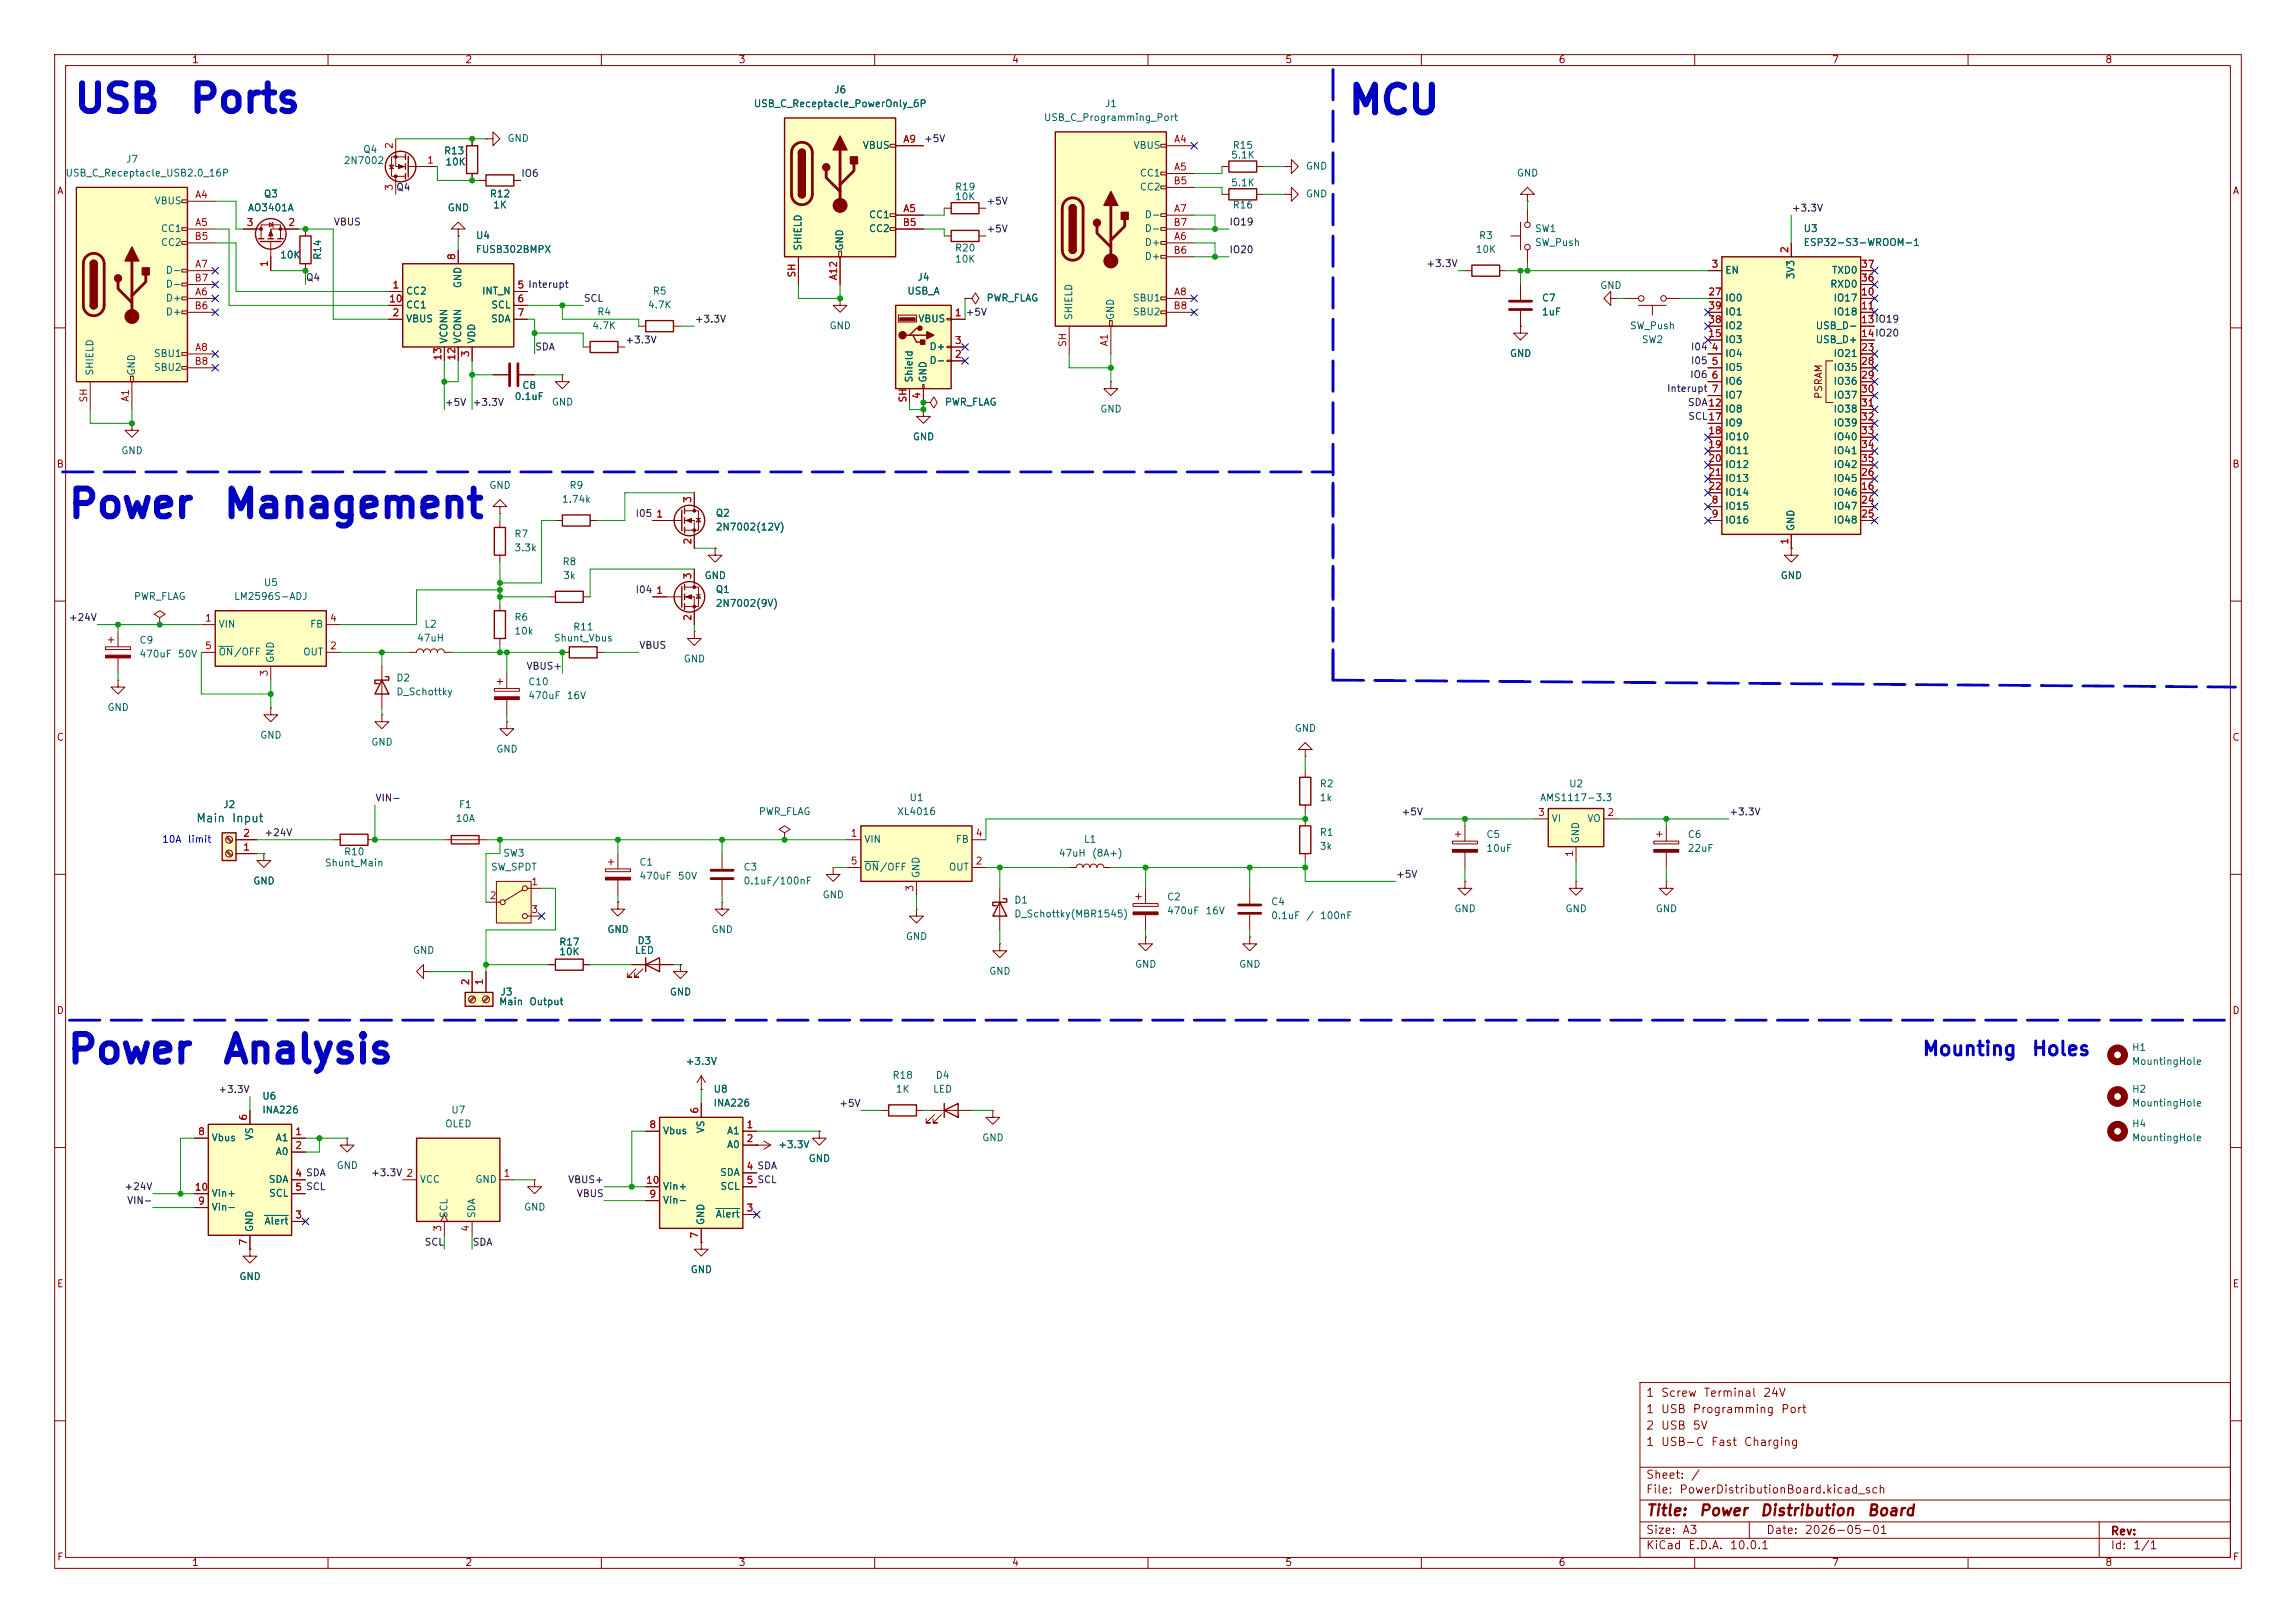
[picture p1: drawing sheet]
<svg xmlns="http://www.w3.org/2000/svg" width="420mm" height="297mm" viewBox="0 0 420 297" stroke-linecap="round" stroke-linejoin="round" font-family="sans-serif">
<defs><g id="words">
<g font-size="5.1" fill="#0000c2">
<text x="13.3" y="21.8">USB</text>
<text x="34.4" y="21.8">Ports</text>
<text x="246.4" y="22.1">MCU</text>
<text x="12.3" y="96">Power</text>
<text x="40.7" y="96">Management</text>
<text x="12.1" y="195.8">Power</text>
<text x="40.5" y="195.8">Analysis</text>
</g>
<g font-size="2.5" fill="#0000c2">
<text x="351.5" y="193.8">Mounting</text>
<text x="371.5" y="193.8">Holes</text>
</g>
<g font-size="2" fill="#840000">
<text x="301" y="277.9">Title:</text>
<text x="310.6" y="277.9">Power</text>
<text x="321.8" y="277.9">Distribution</text>
<text x="341.4" y="277.9">Board</text>
</g>
<g font-size="1.5" fill="#006464">
<text x="35.8" y="150.9">Main</text>
<text x="42.3" y="150.9">Input</text>
</g>
<g font-size="1.5" fill="#840000">
<text x="301" y="256">1</text>
<text x="303.7" y="256">Screw</text>
<text x="311.5" y="256">Terminal</text>
<text x="322.4" y="256">24V</text>
<text x="301" y="262">2</text>
<text x="301" y="259">1</text>
<text x="303.7" y="262">USB</text>
<text x="303.7" y="259">USB</text>
<text x="309.5" y="262">5V</text>
<text x="309.5" y="259">Programming</text>
<text x="325.7" y="259">Port</text>
<text x="301" y="265">1</text>
<text x="303.7" y="265">USB-C</text>
<text x="312.9" y="265">Fast</text>
<text x="318.9" y="265">Charging</text>
<text x="301" y="273.7">File:</text>
<text x="301" y="271">Sheet:</text>
<text x="307.1" y="273.7">PowerDistributionBoard.kicad_sch</text>
<text x="309.2" y="271">/</text>
<text x="301" y="281.1">Size:</text>
<text x="307.6" y="281.1">A3</text>
<text x="323" y="281.1">Date:</text>
<text x="330" y="281.1">2026-05-01</text>
<text x="386" y="281.3">Rev:</text>
<text x="301" y="283.9">KiCad</text>
<text x="308.7" y="283.9">E.D.A.</text>
<text x="316.3" y="283.9">10.0.1</text>
<text x="386" y="283.9">Id:</text>
<text x="390.1" y="283.9">1/1</text>
</g>
<g font-size="1.3" fill="#840000">
<text x="35" y="11.9">1</text>
<text x="85" y="11.9">2</text>
<text x="135" y="11.9">3</text>
<text x="185" y="11.9">4</text>
<text x="235" y="11.9">5</text>
<text x="285" y="11.9">6</text>
<text x="335" y="11.9">7</text>
<text x="385" y="11.9">8</text>
<text x="10.3" y="35.9">A</text>
<text x="408.3" y="35.9">A</text>
<text x="333.6" y="73.1" transform="rotate(-90 333.6 73.1)">PSRAM</text>
<text x="10.3" y="85.9">B</text>
<text x="408.2" y="85.9">B</text>
<text x="10.3" y="135.9">C</text>
<text x="408.2" y="135.9">C</text>
<text x="10.3" y="185.9">D</text>
<text x="408.2" y="185.9">D</text>
<text x="10.3" y="235.9">E</text>
<text x="408.3" y="235.9">E</text>
<text x="10.3" y="285.9">F</text>
<text x="35" y="286.9">1</text>
<text x="85" y="286.9">2</text>
<text x="135" y="286.9">3</text>
<text x="185" y="286.9">4</text>
<text x="235" y="286.9">5</text>
<text x="285" y="286.9">6</text>
<text x="335" y="286.9">7</text>
<text x="385" y="286.9">8</text>
<text x="408.3" y="285.9">F</text>
</g>
<g font-size="1.3" fill="#006464">
<text x="152.5" y="17.4">J6</text>
<text x="137.8" y="19.9">USB_C_Receptacle_PowerOnly_6P</text>
<text x="190.9" y="22.5">USB_C_Programming_Port</text>
<text x="202" y="19.9">J1</text>
<text x="66.3" y="28.3">Q4</text>
<text x="81.1" y="28.5">R13</text>
<text x="92.7" y="26.3">GND</text>
<text x="157.7" y="27.5">VBUS</text>
<text x="207.2" y="27.5">VBUS</text>
<text x="225.1" y="29.3">5.1K</text>
<text x="225.4" y="27.5">R15</text>
<text x="11.9" y="32.6">USB_C_Receptacle_USB2.0_16P</text>
<text x="22.9" y="30.1">J7</text>
<text x="62.8" y="30.3">2N7002</text>
<text x="81.4" y="30.6">10K</text>
<text x="174.6" y="35.2">R19</text>
<text x="208.4" y="32.6">CC1</text>
<text x="208.4" y="35.2">CC2</text>
<text x="225.1" y="34.4">5.1K</text>
<text x="238.8" y="31.3">GND</text>
<text x="277.4" y="32.6">GND</text>
<text x="28.2" y="37.7">VBUS</text>
<text x="45.3" y="39">AO3401A</text>
<text x="48.2" y="36.4">Q3</text>
<text x="81.8" y="39">GND</text>
<text x="89.5" y="36.4">R12</text>
<text x="90.1" y="38.5">1K</text>
<text x="158.9" y="40.2">CC1</text>
<text x="174.6" y="36.9">10K</text>
<text x="209.3" y="40.2">D-</text>
<text x="225.4" y="38.5">R16</text>
<text x="238.8" y="36.4">GND</text>
<text x="29.3" y="42.8">CC1</text>
<text x="29.3" y="45.3">CC2</text>
<text x="51.1" y="47.6">10K</text>
<text x="59" y="47.7" transform="rotate(-90 59 47.7)">R14</text>
<text x="86.9" y="44">U4</text>
<text x="86.9" y="46.6">FUSB302BMPX</text>
<text x="146.9" y="46" transform="rotate(-90 146.9 46)">SHIELD</text>
<text x="154.5" y="46" transform="rotate(-90 154.5 46)">GND</text>
<text x="158.9" y="42.8">CC2</text>
<text x="174.6" y="46.3">R20</text>
<text x="209.3" y="45.3">D+</text>
<text x="209.3" y="47.9">D+</text>
<text x="209.3" y="42.8">D-</text>
<text x="269.8" y="46.6">10K</text>
<text x="270.4" y="44">R3</text>
<text x="280.7" y="42.8">SW1</text>
<text x="280.7" y="45.3">SW_Push</text>
<text x="329.8" y="42.8">U3</text>
<text x="329.8" y="45.3">ESP32-S3-WROOM-1</text>
<text x="30.2" y="50.4">D-</text>
<text x="30.2" y="52.9">D-</text>
<text x="84.7" y="52.8" transform="rotate(-90 84.7 52.8)">GND</text>
<text x="167.7" y="51.7">J4</text>
<text x="174.6" y="48.4">10K</text>
<text x="292.6" y="53.2">GND</text>
<text x="315.5" y="50.4">EN</text>
<text x="328.5" y="51.2" transform="rotate(-90 328.5 51.2)">3V3</text>
<text x="334.7" y="52.9">RXD0</text>
<text x="335" y="50.4">TXD0</text>
<text x="30.2" y="55.5">D+</text>
<text x="30.2" y="58">D+</text>
<text x="74.2" y="54.2">CC2</text>
<text x="74.2" y="59.3">VBUS</text>
<text x="74.2" y="56.7">CC1</text>
<text x="88.1" y="54.2">INT_N</text>
<text x="89.7" y="59.3">SDA</text>
<text x="89.8" y="56.7">SCL</text>
<text x="109.1" y="58">R4</text>
<text x="118.4" y="56.7">4.7K</text>
<text x="119.3" y="54.2">R5</text>
<text x="165.9" y="54.2">USB_A</text>
<text x="167.9" y="59.3">VBUS</text>
<text x="180.3" y="55.5">PWR_FLAG</text>
<text x="196.4" y="58.7" transform="rotate(-90 196.4 58.7)">SHIELD</text>
<text x="204.1" y="58.7" transform="rotate(-90 204.1 58.7)">GND</text>
<text x="207.1" y="55.5">SBU1</text>
<text x="207.1" y="58">SBU2</text>
<text x="281.9" y="55.5">C7</text>
<text x="281.9" y="58">1uF</text>
<text x="315.5" y="55.5">IO0</text>
<text x="315.5" y="58">IO1</text>
<text x="335.3" y="55.5">IO17</text>
<text x="335.3" y="58">IO18</text>
<text x="28.1" y="65.6">SBU1</text>
<text x="82.1" y="63" transform="rotate(-90 82.1 63)">VCONN</text>
<text x="84.7" y="63" transform="rotate(-90 84.7 63)">VCONN</text>
<text x="87.2" y="63" transform="rotate(-90 87.2 63)">VDD</text>
<text x="108.2" y="60.6">4.7K</text>
<text x="151.6" y="60.6">GND</text>
<text x="169.9" y="64.4">D+</text>
<text x="276.1" y="65.6">GND</text>
<text x="298" y="60.6">SW_Push</text>
<text x="300.2" y="63.1">SW2</text>
<text x="315.5" y="65.6">IO4</text>
<text x="315.5" y="63.1">IO3</text>
<text x="315.5" y="60.6">IO2</text>
<text x="332" y="60.6">USB_D-</text>
<text x="332" y="63.1">USB_D+</text>
<text x="335.3" y="65.6">IO21</text>
<text x="17.4" y="68.8" transform="rotate(-90 17.4 68.8)">SHIELD</text>
<text x="25" y="68.8" transform="rotate(-90 25 68.8)">GND</text>
<text x="28.1" y="68.2">SBU2</text>
<text x="95.4" y="71.5">C8</text>
<text x="167.2" y="70.1" transform="rotate(-90 167.2 70.1)">Shield</text>
<text x="169.8" y="70.1" transform="rotate(-90 169.8 70.1)">GND</text>
<text x="169.9" y="66.9">D-</text>
<text x="315.5" y="68.2">IO5</text>
<text x="315.5" y="70.7">IO6</text>
<text x="335.3" y="68.2">IO35</text>
<text x="335.3" y="70.7">IO36</text>
<text x="94" y="73.5">0.1uF</text>
<text x="100.8" y="74.5">GND</text>
<text x="172.7" y="74.5">PWR_FLAG</text>
<text x="201.2" y="75.8">GND</text>
<text x="315.5" y="73.3">IO7</text>
<text x="315.5" y="75.8">IO8</text>
<text x="335.3" y="73.3">IO37</text>
<text x="335.3" y="75.8">IO38</text>
<text x="22.1" y="83.4">GND</text>
<text x="166.9" y="80.9">GND</text>
<text x="315.5" y="78.3">IO9</text>
<text x="315.5" y="80.9">IO10</text>
<text x="315.5" y="83.4">IO11</text>
<text x="335.3" y="78.3">IO39</text>
<text x="335.3" y="80.9">IO40</text>
<text x="335.3" y="83.4">IO41</text>
<text x="89.4" y="89.8">GND</text>
<text x="104.1" y="89.8">R9</text>
<text x="315.5" y="86">IO12</text>
<text x="315.5" y="88.5">IO13</text>
<text x="335.3" y="88.5">IO45</text>
<text x="335.3" y="86">IO42</text>
<text x="102.7" y="92.3">1.74k</text>
<text x="130.8" y="94.8">Q2</text>
<text x="315.5" y="93.6">IO15</text>
<text x="315.5" y="91">IO14</text>
<text x="335.3" y="91">IO46</text>
<text x="335.3" y="93.6">IO47</text>
<text x="94" y="98.7">R7</text>
<text x="94" y="101.2">3.3k</text>
<text x="130.8" y="97.4">2N7002(12V)</text>
<text x="315.5" y="96.1">IO16</text>
<text x="328.5" y="97.3" transform="rotate(-90 328.5 97.3)">GND</text>
<text x="335.3" y="96.1">IO48</text>
<text x="48.2" y="107.5">U5</text>
<text x="102.8" y="103.7">R8</text>
<text x="102.9" y="106.3">3k</text>
<text x="128.8" y="106.3">GND</text>
<text x="325.6" y="106.3">GND</text>
<text x="24.4" y="110.1">PWR_FLAG</text>
<text x="42.7" y="110.1">LM2596S-ADJ</text>
<text x="94" y="113.9">R6</text>
<text x="130.8" y="111.4">2N7002(9V)</text>
<text x="130.8" y="108.8">Q1</text>
<text x="25.4" y="118.1">C9</text>
<text x="39.9" y="115.2">VIN</text>
<text x="56.6" y="115.2">FB</text>
<text x="76.2" y="117.7">47uH</text>
<text x="77.5" y="115.2">L2</text>
<text x="94" y="116.4">10k</text>
<text x="101.2" y="117.7">Shunt_Vbus</text>
<text x="104.7" y="115.7">R11</text>
<text x="25.4" y="120.6">470uF</text>
<text x="32.4" y="120.6">50V</text>
<text x="39.9" y="120.2">ON/OFF</text>
<text x="50.4" y="121.4" transform="rotate(-90 50.4 121.4)">GND</text>
<text x="55.4" y="120.2">OUT</text>
<text x="72.4" y="125">D2</text>
<text x="96.5" y="125.7">C10</text>
<text x="125" y="121.5">GND</text>
<text x="19.6" y="130.4">GND</text>
<text x="72.4" y="127.5">D_Schottky</text>
<text x="96.5" y="128.2">470uF</text>
<text x="103.6" y="128.2">16V</text>
<text x="47.5" y="135.5">GND</text>
<text x="67.8" y="136.8">GND</text>
<text x="236.7" y="134.2">GND</text>
<text x="90.7" y="138">GND</text>
<text x="40.7" y="148.2">J2</text>
<text x="83.8" y="148.2">F1</text>
<text x="138.7" y="149.5">PWR_FLAG</text>
<text x="164" y="149.5">XL4016</text>
<text x="166.3" y="146.9">U1</text>
<text x="241.3" y="144.4">R2</text>
<text x="241.3" y="146.9">1k</text>
<text x="281.6" y="146.9">AMS1117-3.3</text>
<text x="286.9" y="144.4">U2</text>
<text x="83.2" y="150.7">10A</text>
<text x="158" y="154.5">VIN</text>
<text x="174.7" y="154.5">FB</text>
<text x="198.2" y="154.5">L1</text>
<text x="241.3" y="153.3">R1</text>
<text x="241.3" y="155.8">3k</text>
<text x="271.8" y="153.6">C5</text>
<text x="283.7" y="150.7">VI</text>
<text x="289.2" y="154.4" transform="rotate(-90 289.2 154.4)">GND</text>
<text x="290.2" y="150.7">VO</text>
<text x="308.6" y="153.6">C6</text>
<text x="59.3" y="158.9">Shunt_Main</text>
<text x="62.8" y="156.8">R10</text>
<text x="89.7" y="159.6">SW_SPDT</text>
<text x="91.9" y="157.1">SW3</text>
<text x="116.8" y="158.7">C1</text>
<text x="116.8" y="161.3">470uF</text>
<text x="123.9" y="161.3">50V</text>
<text x="135.9" y="159.6">C3</text>
<text x="158" y="159.6">ON/OFF</text>
<text x="168.5" y="160.8" transform="rotate(-90 168.5 160.8)">GND</text>
<text x="173.5" y="159.6">OUT</text>
<text x="193.6" y="157.1">47uH</text>
<text x="199.6" y="157.1">(8A+)</text>
<text x="271.8" y="156.2">10uF</text>
<text x="308.6" y="156.2">22uF</text>
<text x="46.2" y="162.2">GND</text>
<text x="135.9" y="162.2">0.1uF/100nF</text>
<text x="150.4" y="164.7">GND</text>
<text x="185.4" y="165.6">D1</text>
<text x="213.4" y="165.1">C2</text>
<text x="213.4" y="167.6">470uF</text>
<text x="220.4" y="167.6">16V</text>
<text x="232.4" y="166">C4</text>
<text x="265.9" y="167.2">GND</text>
<text x="286.3" y="167.2">GND</text>
<text x="302.8" y="167.2">GND</text>
<text x="102.2" y="173.3">R17</text>
<text x="111" y="171">GND</text>
<text x="116.5" y="173.1">D3</text>
<text x="130" y="171">GND</text>
<text x="165.6" y="172.3">GND</text>
<text x="185.4" y="168.2">D_Schottky(MBR1545)</text>
<text x="232.4" y="168.5">0.1uF</text>
<text x="238.9" y="168.5">/</text>
<text x="241.4" y="168.5">100nF</text>
<text x="75.4" y="174.9">GND</text>
<text x="102.2" y="175.1">10K</text>
<text x="116" y="174.9">LED</text>
<text x="180.8" y="178.7">GND</text>
<text x="207.5" y="177.4">GND</text>
<text x="226.6" y="177.4">GND</text>
<text x="91.2" y="184.3">Main</text>
<text x="91.4" y="182.5">J3</text>
<text x="96.7" y="184.3">Output</text>
<text x="122.4" y="182.5">GND</text>
<text x="125.3" y="195.2">+3.3V</text>
<text x="163.2" y="197.7">R18</text>
<text x="171.1" y="197.7">D4</text>
<text x="389.9" y="192.6">H1</text>
<text x="389.9" y="195.2">MountingHole</text>
<text x="47.9" y="201.5">U6</text>
<text x="130.4" y="200.3">U8</text>
<text x="130.4" y="202.8">INA226</text>
<text x="163.8" y="200.3">1K</text>
<text x="170.6" y="200.3">LED</text>
<text x="389.9" y="200.3">H2</text>
<text x="389.9" y="202.8">MountingHole</text>
<text x="38.6" y="209.1">Vbus</text>
<text x="46.6" y="208.7" transform="rotate(-90 46.6 208.7)">VS</text>
<text x="47.9" y="204.1">INA226</text>
<text x="50.3" y="209.1">A1</text>
<text x="81.3" y="206.6">OLED</text>
<text x="82.4" y="204.1">U7</text>
<text x="121.2" y="207.9">Vbus</text>
<text x="129.1" y="207.5" transform="rotate(-90 129.1 207.5)">VS</text>
<text x="132.9" y="207.9">A1</text>
<text x="179.6" y="209.1">GND</text>
<text x="389.9" y="206.6">H4</text>
<text x="389.9" y="209.1">MountingHole</text>
<text x="50.3" y="211.7">A0</text>
<text x="61.5" y="214.2">GND</text>
<text x="131.6" y="215.5">SDA</text>
<text x="132.9" y="210.4">A0</text>
<text x="142.2" y="210.4">+3.3V</text>
<text x="147.8" y="213">GND</text>
<text x="38.6" y="221.8">Vin-</text>
<text x="38.6" y="219.3">Vin+</text>
<text x="49.1" y="216.8">SDA</text>
<text x="49.1" y="219.3">SCL</text>
<text x="76.7" y="216.8">VCC</text>
<text x="86.9" y="216.8">GND</text>
<text x="95.8" y="221.8">GND</text>
<text x="121.2" y="220.6">Vin-</text>
<text x="121.2" y="218">Vin+</text>
<text x="131.7" y="218">SCL</text>
<text x="46.6" y="225.6" transform="rotate(-90 46.6 225.6)">GND</text>
<text x="48.3" y="224.4">Alert</text>
<text x="82.1" y="223" transform="rotate(-90 82.1 223)">SCL</text>
<text x="87.2" y="223" transform="rotate(-90 87.2 223)">SDA</text>
<text x="129.1" y="224.3" transform="rotate(-90 129.1 224.3)">GND</text>
<text x="130.8" y="223.1">Alert</text>
<text x="126.2" y="233.3">GND</text>
<text x="43.7" y="234.5">GND</text>
</g>
<g font-size="1.3" fill="#a90000">
<text x="72.1" y="27.4" transform="rotate(-90 72.1 27.4)">2</text>
<text x="165.1" y="26.4">A9</text>
<text x="214.6" y="26.4">A4</text>
<text x="72.1" y="35" transform="rotate(-90 72.1 35)">3</text>
<text x="78" y="30.2">1</text>
<text x="214.6" y="34">B5</text>
<text x="214.6" y="31.5">A5</text>
<text x="35.6" y="36.6">A4</text>
<text x="35.6" y="41.7">A5</text>
<text x="45" y="41.7">3</text>
<text x="52.6" y="41.7">2</text>
<text x="165" y="41.7">B5</text>
<text x="165.1" y="39.1">A5</text>
<text x="214.6" y="41.7">B7</text>
<text x="214.6" y="39.1">A7</text>
<text x="35.5" y="44.2">B5</text>
<text x="83.6" y="47.7" transform="rotate(-90 83.6 47.7)">8</text>
<text x="214.6" y="46.7">B6</text>
<text x="214.6" y="44.2">A6</text>
<text x="327.4" y="46.4" transform="rotate(-90 327.4 46.4)">2</text>
<text x="35.5" y="51.8">B7</text>
<text x="35.6" y="49.3">A7</text>
<text x="49.3" y="49" transform="rotate(-90 49.3 49)">1</text>
<text x="71.7" y="53.1">1</text>
<text x="94.5" y="53.1">5 Interupt</text>
<text x="94.5" y="53.1">5</text>
<text x="145.8" y="50.9" transform="rotate(-90 145.8 50.9)">SH</text>
<text x="153.4" y="51.4" transform="rotate(-90 153.4 51.4)">A12</text>
<text x="313" y="49.3">3</text>
<text x="340.3" y="51.8">36</text>
<text x="340.3" y="49.3">37</text>
<text x="35.5" y="56.9">B6</text>
<text x="35.6" y="54.4">A6</text>
<text x="71.1" y="55.6">10</text>
<text x="71.7" y="58.2">2</text>
<text x="94.5" y="55.6">6</text>
<text x="94.5" y="58.2">7</text>
<text x="174.6" y="58.2">1</text>
<text x="214.6" y="56.9">B8</text>
<text x="214.6" y="54.4">A8</text>
<text x="312.4" y="54.4">27</text>
<text x="312.4" y="59.4">38</text>
<text x="312.4" y="56.9">39</text>
<text x="340.3" y="54.4">10</text>
<text x="340.3" y="56.9">11</text>
<text x="340.3" y="59.4">13IO19</text>
<text x="340.3" y="59.4">13</text>
<text x="35.6" y="64.5">A8</text>
<text x="86.1" y="65.5" transform="rotate(-90 86.1 65.5)">3</text>
<text x="174.6" y="65.8">2</text>
<text x="174.6" y="63.2">3</text>
<text x="195.3" y="63.6" transform="rotate(-90 195.3 63.6)">SH</text>
<text x="202.9" y="63.5" transform="rotate(-90 202.9 63.5)">A1</text>
<text x="312.4" y="62">15</text>
<text x="313" y="64.5">4</text>
<text x="340.3" y="62">14IO20</text>
<text x="340.3" y="64.5">23</text>
<text x="340.3" y="62">14</text>
<text x="35.5" y="67.1">B8</text>
<text x="81" y="66.1" transform="rotate(-90 81 66.1)">13</text>
<text x="83.6" y="66.1" transform="rotate(-90 83.6 66.1)">12</text>
<text x="313" y="67.1">5</text>
<text x="313" y="69.6">6</text>
<text x="340.3" y="67.1">28</text>
<text x="340.3" y="69.6">29</text>
<text x="16.3" y="73.8" transform="rotate(-90 16.3 73.8)">SH</text>
<text x="23.9" y="73.6" transform="rotate(-90 23.9 73.6)">A1</text>
<text x="166.1" y="73.8" transform="rotate(-90 166.1 73.8)">SH</text>
<text x="168.7" y="73.1" transform="rotate(-90 168.7 73.1)">4</text>
<text x="312.4" y="74.7">12</text>
<text x="312.4" y="77.2">17</text>
<text x="313" y="72.1">7</text>
<text x="340.3" y="72.1">30</text>
<text x="340.3" y="74.7">31</text>
<text x="340.3" y="77.2">32</text>
<text x="312.4" y="79.8">18</text>
<text x="312.4" y="82.3">19</text>
<text x="340.3" y="79.8">33</text>
<text x="340.3" y="82.3">34</text>
<text x="312.4" y="84.8">20</text>
<text x="312.4" y="87.4">21</text>
<text x="312.4" y="89.9">22</text>
<text x="340.3" y="89.9">16</text>
<text x="340.3" y="87.4">26</text>
<text x="340.3" y="84.8">35</text>
<text x="119.9" y="95">1</text>
<text x="126.7" y="92.1" transform="rotate(-90 126.7 92.1)">3</text>
<text x="313" y="92.5">8</text>
<text x="313" y="95">9</text>
<text x="340.3" y="92.5">24</text>
<text x="340.3" y="95">25</text>
<text x="126.7" y="99.8" transform="rotate(-90 126.7 99.8)">2</text>
<text x="327.4" y="99.8" transform="rotate(-90 327.4 99.8)">1</text>
<text x="126.7" y="106.1" transform="rotate(-90 126.7 106.1)">3</text>
<text x="119.9" y="109">1</text>
<text x="126.7" y="113.7" transform="rotate(-90 126.7 113.7)">2</text>
<text x="37.4" y="114">1</text>
<text x="37.4" y="119.1">5</text>
<text x="60.3" y="119.1">2</text>
<text x="60.3" y="114">4</text>
<text x="49.3" y="123.9" transform="rotate(-90 49.3 123.9)">3</text>
<text x="281.2" y="149.6">3</text>
<text x="293.9" y="149.6">2</text>
<text x="44.4" y="156">1</text>
<text x="44.4" y="153.4">2</text>
<text x="155.5" y="153.4">1</text>
<text x="178.4" y="153.4">4</text>
<text x="155.5" y="158.5">5</text>
<text x="178.4" y="158.5">2</text>
<text x="288" y="156.9" transform="rotate(-90 288 156.9)">1</text>
<text x="89.5" y="164.8">2</text>
<text x="97.1" y="162.3">1</text>
<text x="97.1" y="167.4">3</text>
<text x="167.4" y="163.3" transform="rotate(-90 167.4 163.3)">3</text>
<text x="86.1" y="180.4" transform="rotate(-90 86.1 180.4)">2</text>
<text x="88.6" y="180.4" transform="rotate(-90 88.6 180.4)">1</text>
<text x="128" y="203.9" transform="rotate(-90 128 203.9)">6</text>
<text x="36.1" y="208">8</text>
<text x="45.5" y="205.2" transform="rotate(-90 45.5 205.2)">6</text>
<text x="53.9" y="208">1</text>
<text x="118.7" y="206.8">8</text>
<text x="136.5" y="206.8">1</text>
<text x="136.5" y="209.3">2</text>
<text x="53.9" y="210.6">2</text>
<text x="53.9" y="215.6">4 SDA</text>
<text x="53.9" y="215.6">4</text>
<text x="92" y="215.6">1</text>
<text x="136.5" y="214.4">4 SDA</text>
<text x="136.5" y="214.4">4</text>
<text x="35.5" y="218.2">10</text>
<text x="36.1" y="220.7">9</text>
<text x="53.9" y="218.2">5 SCL</text>
<text x="53.9" y="218.2">5</text>
<text x="118.1" y="216.9">10</text>
<text x="118.7" y="219.5">9</text>
<text x="136.5" y="222">3</text>
<text x="136.5" y="216.9">5 SCL</text>
<text x="136.5" y="216.9">5</text>
<text x="53.9" y="223.3">3</text>
<text x="81" y="225.5" transform="rotate(-90 81 225.5)">3</text>
<text x="86.1" y="225.5" transform="rotate(-90 86.1 225.5)">4</text>
<text x="128" y="226.8" transform="rotate(-90 128 226.8)">7</text>
<text x="45.5" y="228" transform="rotate(-90 45.5 228)">7</text>
</g>
<g font-size="1.3" fill="#0f0f0f">
<text x="168.9" y="26.3">+5V</text>
<text x="72.4" y="35.2">Q4</text>
<text x="95.2" y="32.7">IO6</text>
<text x="61" y="41.6">VBUS</text>
<text x="180.3" y="37.8">+5V</text>
<text x="224.8" y="41.6">IO19</text>
<text x="327.7" y="39">+3.3V</text>
<text x="180.3" y="42.8">+5V</text>
<text x="224.8" y="46.6">IO20</text>
<text x="55.9" y="51.7">Q4</text>
<text x="260.8" y="49.2">+3.3V</text>
<text x="106.7" y="55.5">SCL</text>
<text x="127" y="59.3">+3.3V</text>
<text x="176.5" y="58.1">+5V</text>
<text x="97.8" y="64.4">SDA</text>
<text x="114.3" y="63.2">+3.3V</text>
<text x="309.2" y="64.4">I04</text>
<text x="309.1" y="69.5">IO6</text>
<text x="309.2" y="67">I05</text>
<text x="81.3" y="74.6">+5V</text>
<text x="86.4" y="74.6">+3.3V</text>
<text x="304.8" y="72">Interupt 7</text>
<text x="308.6" y="74.6">SDA12</text>
<text x="308.7" y="77.1">SCL17</text>
<text x="116.2" y="94.9">I05</text>
<text x="12.5" y="114">+24V</text>
<text x="116.2" y="108.9">I04</text>
<text x="116.8" y="119">VBUS</text>
<text x="96.2" y="122.8">VBUS+</text>
<text x="68.6" y="147">VIN-</text>
<text x="256.3" y="149.5">+5V</text>
<text x="316.2" y="149.5">+3.3V</text>
<text x="48.3" y="153.3">+24V</text>
<text x="255.3" y="160.9">+5V</text>
<text x="39.8" y="200.3">+3.3V</text>
<text x="153.4" y="202.9">+5V</text>
<text x="67.8" y="215.6">+3.3V 2</text>
<text x="22.7" y="218.1">+24V</text>
<text x="23.1" y="220.6">VIN-</text>
<text x="103.8" y="216.8">VBUS+</text>
<text x="105.4" y="219.4">VBUS</text>
<text x="77.6" y="228.3">SCL</text>
<text x="86.4" y="228.3">SDA</text>
</g>
<g font-size="1.3" fill="#0000c2">
<text x="29.5" y="154.5">10A</text>
<text x="34.2" y="154.5">limit</text>
</g>
</g></defs>
<g fill="none" stroke="#840000" stroke-width=".18">
<path d="M10 10h400v277h-400zM12 12h396v273h-396zM60 10v2M110 10v2M160 10v2M210 10v2M260 10v2M310 10v2M360 10v2M172.7 38.1h1.3M179.1 38.1h1.2M234.9 35.6h1.3v-1.3l1.3 1.3-1.3 1.2v-1.2"/>
<path d="M234.9 35.6h.1M234.9 30.5h1.3v-1.3l1.3 1.3-1.3 1.3v-1.3M234.9 30.5h.1M116.8 59.7h1.3M123.2 59.7h1.3M172.7 43.2h1.3M179.1 43.2h1.2M10 60h2M106.7 63.5h1.2M113 63.5h1.3M168.9 73.7h1.3l.6-1.1 .6 1.1-.6 1-.6-1M168.9 73.7h.1"/>
<path d="M203.2 69.9v1.2h1.3l-1.3 1.3-1.3-1.3h1.3M203.2 69.9h.1M408 60h2M101.6 95.3h1.3M107.9 95.3h1.3M10 110h2M19.3 118.4h4.6v.5h-4.6zM19.8 117.1h1M20.3 116.6v1M21.6 115.6v2.8M102.9 119.4h1.2M109.2 119.4h1.3"/>
<path d="M127 115.6v1.2h1.3l-1.3 1.3-1.3-1.3h1.3M127 115.6h.1M327.7 100.3v1.3h1.2l-1.2 1.3-1.3-1.3h1.3M327.7 100.3h.1M408 110h2M21.6 124.5v1.2h1.3l-1.3 1.3-1.3-1.3h1.3M21.6 124.5h.1M21.6 120.4v2.8M10 160h2M48.3 156.2v1.3h1.2l-1.2 1.3-1.3-1.3h1.3M48.3 156.2h.1M61 153.7h1.2"/>
<path d="M67.3 153.7h1.3M408 160h2M10 210h2M181.6 203.2v1.3h1.3l-1.3 1.2-1.3-1.2h1.3M181.6 203.2h.1M408 210h2M300 253h108v32h-108zM10 260h2M300 278.5h108M300 274.5h108M300 268.5h108M320 278.5v3"/>
<path d="M384 278.5v6.5M408 260h2M60 285v2M110 285v2M160 285v2M210 285v2M260 285v2M300 281.5h108M310 285v2M360 285v2"/>
</g>
<path d="M174 37.1h5.1v2h-5.1zM118.1 58.7h5.1v2h-5.1zM174 42.2h5.1v2h-5.1zM107.9 62.5h5.1v2h-5.1zM102.9 94.2h5v2.1h-5zM104.1 118.4h5.1v2h-5.1zM62.2 152.7h5.1v2h-5.1z" fill="none" stroke="#840000" stroke-width=".25"/>
<g fill="none" stroke="#840000" stroke-width="1.3">
<circle cx="387.4" cy="193" r="1.27"/>
<circle cx="387.4" cy="200.7" r="1.27"/>
<circle cx="387.4" cy="207" r="1.27"/>
</g>
<path d="M19.3 119.9h4.6v.5h-4.6z" fill="#840000" stroke="#840000" stroke-width=".18"/>
<path d="M143.5 21.6h20.3v25.4h-20.3z" fill="#ffffc2"/>
<g fill="none" stroke="#840000" stroke-width=".18">
<path d="M162.8 26.4h1v.5h-1zM162.8 39.1h1v.5h-1zM163.8 39.4h5.1M163.8 26.7h5.1M146 47v5.1M153.4 46h.5v1h-.5zM153.7 54.6v1.3h1.2l-1.2 1.3-1.3-1.3h1.3M153.7 54.6h.1M153.7 47v5.1M162.8 41.7h1v.5h-1zM163.8 41.9h5.1M168.9 74.9v1.3h1.3l-1.3 1.3-1.3-1.3h1.3"/>
<path d="M168.9 74.9h.1M302.5 153.9h4.6v.5h-4.6zM303 152.7h1M303.5 152.1v1.1M304.8 151.1v2.8M304.8 156v2.8M304.8 161.3v1.3h1.3l-1.3 1.2-1.3-1.2h1.3M304.8 161.3h.1"/>
</g>
<path d="M143.5 21.6h20.3v25.4h-20.3zM146 27.9a.64 .64 0 0 1 .7-.6 .64 .64 0 0 1 .6 .6M146 35.6a.64 .64 0 0 0 .7 .6 .64 .64 0 0 0 .6-.6" fill="none" stroke="#840000" stroke-width=".25"/>
<path d="M145.3 26.6a1.9 1.9 0 0 1 2.1-.4 1.9 1.9 0 0 1 1.2 1.7v7.7a1.91 1.91 0 0 1-1.9 1.9 1.91 1.91 0 0 1-1.9-1.9v-7.8l.2-.6zM151.1 31.2v1.3l2.6 2.6M153.7 27.4v10.2M156.2 30v1.2l-2.5 2.6" fill="none" stroke="#840000" stroke-width=".51"/>
<g fill="#840000" stroke="#840000" stroke-width=".25">
<path d="M146 27.9h1.3v7.7h-1.3z"/>
<path d="M146.2 27.5a.64 .64 0 0 1 .7-.1 .64 .64 0 0 1 .4 .5h-1.3z"/>
<path d="M146 35.6h1.3a.64 .64 0 0 1-.6 .6 .64 .64 0 0 1-.7-.6z"/>
<path d="M153.7 24.9l1.2 2.5h-2.5z"/>
<path d="M155.6 28.7h1.2v1.3h-1.2z"/>
<circle cx="151.1" cy="30.6" r=".63"/>
</g>
<g fill="#840000" stroke="#840000" stroke-width=".18">
<path d="M302.5 155.4h4.6v.6h-4.6z"/>
<circle cx="153.7" cy="37.6" r="1.27"/>
</g>
<path d="M163.8 55.9h10.2v15.2h-10.2z" fill="#ffffc2"/>
<path d="M163.8 55.9h10.2v15.2h-10.2zM166.4 61.3h.6l.6 1.3h1.3M167 61.3h2.5M168.3 60.1h-.7l-1.2 1.2h-.7" fill="none" stroke="#840000" stroke-width=".25"/>
<g fill="#840000" stroke="#840000" stroke-width=".25">
<path d="M168.4 62.2h.8v.8h-.8z"/>
<path d="M169.5 60.7l1.3 .6-1.3 .7z"/>
<circle cx="165.1" cy="61.3" r=".63"/>
<circle cx="168.3" cy="60.1" r=".38"/>
</g>
<path d="M164.6 58.2h2.8v.5h-2.8z" fill="#840000" stroke="#840000" stroke-width=".18"/>
<g fill="none" stroke="#840000" stroke-width=".18">
<path d="M164.3 57.7h3.3v1.2h-3.3zM173.2 58.3h.8v.2h-.8zM174 58.4h2.5M278.1 52.1v2.8M278.1 56.9v2.8M294.6 54.6v-1.3l-1.2 1.3 1.2 1.3v-1.3h1.3M295.9 54.6h.1M297.2 54.6h2.5M299.7 55.9h5.1M302.3 55.9v1.8M304.8 54.6h2.5M166.4 71.1v2.6"/>
<path d="M168.8 70.4h.2v.7h-.2zM168.9 71.1v2.6M173.2 63.4h.8v.2h-.8zM173.2 65.9h.8v.3h-.8zM174 66h2.5M174 63.5h2.5M167.6 166.4v1.2h1.3l-1.3 1.3-1.2-1.3h1.2M167.6 166.4h.1"/>
<circle cx="300.2" cy="54.6" r=".51"/>
<circle cx="304.3" cy="54.6" r=".51"/>
</g>
<path d="M276.1 55.1h4.1M276.1 56.6h4.1" fill="none" stroke="#840000" stroke-width=".51"/>
<path d="M157.5 151.1h20.3v10.2h-20.3z" fill="#ffffc2"/>
<g fill="none" stroke="#840000" stroke-width=".25">
<path d="M74.2 28.2v1M74.2 30v1M74.2 31.8v1M74.7 28.6v3.8M85.3 26.7h2.1v5.1h-2.1zM88.9 32h5.1v2h-5.1zM54.9 43.2h2v5.1h-2zM269.2 48.5h5.1v2h-5.1zM69.8 124.5l1.3 2.5h-2.5zM70.5 123.8h.6v.7h-2.5v.6h.6M157.5 151.1h20.3v10.2h-20.3zM237.7 151.1h2.1v5.1h-2.1z"/>
<path d="M237.7 142.2h2.1v5.1h-2.1zM182.9 165.1l1.2 2.5h-2.5zM183.5 164.5h.6v.6h-2.5v.6h.6M162.6 202.2h5v2h-5zM172.7 203.2l2.6-1.3v2.6zM172.7 201.9v2.6"/>
<circle cx="73.3" cy="30.5" r="2.79"/>
</g>
<g fill="none" stroke="#840000" stroke-width=".18">
<path d="M71.2 30.2h.8l-.4 .7zM71.2 30.9h.8M72.4 25.4v5.1h1.8M72.4 32.3v3.3M74.2 28.7h-2.6v3.6h2.6M74.7 30.5h5.3M86.4 25.4v1.3M86.4 31.8v1.2M87.6 33h1.3M88.9 25.4h1.3v-1.3l1.2 1.3-1.2 1.3v-1.3M88.9 25.4h.1M94 33h1.2"/>
<path d="M55.9 41.9v1.3M55.9 48.3v1.2M83.8 41.9h1.3l-1.3-1.3-1.3 1.3h1.3v1.3M83.8 43.2h.1M176.5 54.6h1.3l.6-1 .7 1-.7 1-.6-1M176.5 54.6h.1M268 49.5h1.2M274.3 49.5h1.3M278.1 59.7v1.3h1.3l-1.3 1.2-1.2-1.2h1.2M278.1 59.7h.1M74.9 119.4h1.3a.64 .64 0 0 1 .6-.7 .64 .64 0 0 1 .7 .7 .64 .64 0 0 1 .6-.7 .64 .64 0 0 1 .6 .7 .64 .64 0 0 1 .7-.7 .64 .64 0 0 1 .6 .7 .64 .64 0 0 1 .6-.7 .64 .64 0 0 1 .7 .7h1.2M69.8 130.8v1.3h1.3l-1.3 1.3-1.2-1.3h1.2"/>
<path d="M69.8 130.8h.1M69.8 121.9v7.6M238.8 137.2h1.2l-1.2-1.3-1.3 1.3h1.3v1.2M238.8 138.4h.1M152.4 158.8v1.2h1.3l-1.3 1.3-1.3-1.3h1.3M152.4 158.8h.1M154.9 153.7h2.6M154.9 158.8h2.6M177.8 153.7h2.5M177.8 158.8h2.5M195.6 158.8h1.2a.64 .64 0 0 1 .7-.7 .64 .64 0 0 1 .6 .7 .64 .64 0 0 1 .7-.7 .64 .64 0 0 1 .6 .7 .64 .64 0 0 1 .6-.7 .64 .64 0 0 1 .7 .7 .64 .64 0 0 1 .6-.7 .64 .64 0 0 1 .6 .7h1.3M238.8 141v1.2"/>
<path d="M238.8 147.3v1.3M238.8 149.9v1.2M238.8 156.2v1.3M167.6 161.3v2.5M182.9 172.7v1.3h1.2l-1.2 1.3-1.3-1.3h1.3M182.9 172.7h.1M182.9 162.6v7.6M207.3 165.4h4.5v.5h-4.5zM207.8 164.1h1M208.3 163.6v1M209.5 171.5v1.2h1.3l-1.3 1.3-1.2-1.3h1.2M209.5 171.5h.1"/>
<path d="M209.5 162.6v2.8M209.5 167.4v2.8M228.6 171.5v1.2h1.3l-1.3 1.3-1.3-1.3h1.3M228.6 171.5h.1M228.6 162.6v2.8M228.6 167.4v2.8M161.3 203.2h1.3M167.6 203.2h1.3M170.2 203.2h7.6M170.9 204l-1.5 1.5h.8h-.8v-.8M172.2 204l-1.5 1.5h.7h-.7v-.8"/>
</g>
<path d="M158.1 157.6h2.6" fill="none" stroke="#006464" stroke-width=".18"/>
<path d="M226.6 165.6h4M226.6 167.1h4" fill="none" stroke="#840000" stroke-width=".51"/>
<g fill="#840000" stroke="#840000" stroke-width=".18">
<path d="M72.9 30.1l1 .4-1 .4z"/>
<path d="M207.3 166.9h4.5v.5h-4.5z"/>
<circle cx="72.4" cy="32.3" r=".25"/>
<circle cx="72.4" cy="28.7" r=".25"/>
</g>
<path d="M73.7 48.3h20.3v15.2h-20.3z" fill="#ffffc2"/>
<path d="M73.7 48.3h20.3v15.2h-20.3z" fill="none" stroke="#840000" stroke-width=".25"/>
<path d="M71.1 53.3h2.6M71.1 58.4h2.6M71.1 55.9h2.6M83.8 45.7v2.6M94 53.3h2.5M94 58.4h2.5M94 55.9h2.5M81.3 63.5v2.5M83.8 63.5v2.5M86.4 63.5v2.5M49.5 129.5v1.3h1.3l-1.3 1.3-1.2-1.3h1.2M49.5 129.5h.1" fill="none" stroke="#840000" stroke-width=".18"/>
<path d="M39.4 111.8h20.3v10.1h-20.3z" fill="#ffffc2"/>
<g fill="none" stroke="#840000" stroke-width=".25">
<path d="M47.2 43.7h1.1M47.6 44.2h3.8M49 43.7h1M50.8 43.7h1M39.4 111.8h20.3v10.1h-20.3zM118.1 176.5l2.5-1.2v2.5zM118.1 175.3v2.5"/>
<circle cx="49.5" cy="42.8" r="2.79"/>
</g>
<g fill="none" stroke="#840000" stroke-width=".18">
<path d="M279.4 35.6h1.3l-1.3-1.3-1.3 1.3h1.3v1.2M279.4 36.8h.1M279.4 38.1v2.5M44.4 41.9h3.4M47.8 43.7v-2.6h3.5v2.6M49.3 40.8l.6 .3-.6 .4zM49.5 44.2v5.3M49.8 40.6l.1 .2v.7l.1 .2M54.6 41.9h-5.1v1.8M276.4 43.2h1.7M278.1 40.6v5.1M279.4 45.7v2.6"/>
<path d="M24.1 77.5v1.2h1.3l-1.3 1.3-1.2-1.3h1.2M24.1 77.5h.1M90.2 68.6h2.8M95 68.6h2.8M102.9 68.6v1.3h1.2l-1.2 1.2-1.3-1.2h1.3M102.9 68.6h.1M29.2 113l1-.6-1-.6-1 .6 1 .6v1.3M29.2 114.3h.1M36.8 114.3h2.6M36.8 119.4h2.6M59.7 114.3h2.5M59.7 119.4h2.5"/>
<path d="M49.5 121.9v2.6M115.6 176.5h7.6M116.3 177.3l-1.5 1.5h.8h-.8v-.7M117.6 177.3l-1.5 1.5h.7h-.7v-.7M124.5 176.5v1.3h1.2l-1.2 1.3-1.3-1.3h1.3M124.5 176.5h.1M132.1 165.1v1.3h1.2l-1.2 1.2-1.3-1.2h1.3M132.1 165.1h.1M97.8 215.9v1.3h1.3l-1.3 1.2-1.3-1.2h1.3M97.8 215.9h.1M138.4 209.6h.1M138.4 209.6h2.6"/>
<path d="M139.7 208.8l1.3 .8M141 209.6l-1.3 .7"/>
<circle cx="279.4" cy="41.1" r=".51"/>
<circle cx="279.4" cy="45.2" r=".51"/>
</g>
<path d="M40 118.3h2.6" fill="none" stroke="#006464" stroke-width=".18"/>
<path d="M93.2 66.5v4.1M94.7 66.5v4.1" fill="none" stroke="#840000" stroke-width=".51"/>
<g fill="#840000" stroke="#840000" stroke-width=".18">
<path d="M49.5 42.2l.4 1h-.8z"/>
<circle cx="47.8" cy="41.9" r=".25"/>
<circle cx="51.3" cy="41.9" r=".25"/>
</g>
<path d="M14 34.3h20.3v35.6h-20.3z" fill="#ffffc2"/>
<g fill="none" stroke="#840000" stroke-width=".18">
<path d="M33.3 36.6h1v.5h-1zM34.3 36.8h5.1M33.3 41.7h1v.5h-1zM33.3 44.2h1v.5h-1zM33.3 49.3h1v.5h-1zM33.3 51.8h1v.5h-1zM33.3 54.4h1v.5h-1zM33.3 56.9h1v.5h-1zM34.3 41.9h5.1M34.3 54.6h5.1M34.3 49.5h5.1M34.3 44.5h5.1"/>
<path d="M34.3 57.2h5.1M34.3 52.1h5.1M16.5 69.9v5M23.9 68.8h.5v1.1h-.5zM24.1 69.9v5M33.3 64.5h1v.5h-1zM33.3 67.1h1v.5h-1zM34.3 64.8h5.1M34.3 67.3h5.1M143.5 152.4l1-.6-1-.7-1 .7 1 .6v1.3M143.5 153.7h.1M113 165.1v1.3h1.3l-1.3 1.2-1.2-1.2h1.2"/>
<path d="M113 165.1h.1M149.9 207v1.3h1.2l-1.2 1.3-1.3-1.3h1.3M149.9 207h.1"/>
</g>
<path d="M14 34.3h20.3v35.6h-20.3zM16.5 48.3a.64 .64 0 0 1 .6-.7 .64 .64 0 0 1 .7 .7M16.5 55.9a.64 .64 0 0 0 .6 .6 .64 .64 0 0 0 .7-.6" fill="none" stroke="#840000" stroke-width=".25"/>
<path d="M15.8 46.9a1.9 1.9 0 0 1 2.1-.4 1.9 1.9 0 0 1 1.1 1.8v7.6a1.91 1.91 0 0 1-1.9 1.9 1.91 1.91 0 0 1-1.9-1.9v-7.8l.2-.6zM21.6 51.6v1.2l2.5 2.6M24.1 47.8v10.1M26.7 50.3v1.3l-2.6 2.5" fill="none" stroke="#840000" stroke-width=".51"/>
<g fill="#840000" stroke="#840000" stroke-width=".25">
<path d="M16.5 48.3h1.3v7.6h-1.3z"/>
<path d="M16.7 47.8a.64 .64 0 0 1 .7-.1 .64 .64 0 0 1 .4 .6h-1.3z"/>
<path d="M16.5 55.9h1.3a.64 .64 0 0 1-.7 .6 .64 .64 0 0 1-.6-.6z"/>
<path d="M24.1 45.2l1.3 2.6h-2.5z"/>
<path d="M26 49h1.3v1.3h-1.3z"/>
<circle cx="21.6" cy="50.9" r=".63"/>
</g>
<circle cx="24.1" cy="57.9" r="1.27" fill="#840000" stroke="#840000" stroke-width=".18"/>
<path d="M85.1 181.6h5.1v2.6h-5.1z" fill="#ffffc2"/>
<path d="M101.6 175.5h5.1v2h-5.1zM85.1 181.6h5.1v2.6h-5.1z" fill="none" stroke="#840000" stroke-width=".25"/>
<g fill="none" stroke="#840000" stroke-width=".18">
<path d="M86.4 177.8v3.8M88.9 177.8v3.8M100.3 176.5h1.3M106.7 176.5h1.2M86.7 182.3l-.8 .9M86.9 182.5l-.9 .9M89.2 182.3l-.8 .9M89.4 182.5l-.8 .9"/>
<circle cx="86.4" cy="182.9" r=".63"/>
<circle cx="88.9" cy="182.9" r=".63"/>
</g>
<path d="M90.8 161.3h6.4v7.6h-6.4z" fill="#ffffc2"/>
<g fill="none" stroke="#840000" stroke-width=".18">
<path d="M88.9 165.1h2.5M90.8 161.3h6.4v7.6h-6.4zM95.6 162.8l-3.3 2M96.5 162.6h2.6M96.5 167.6h2.6M128.3 199.4h.1M128.3 196.9l-.8 1.2M128.3 196.9l.7 1.2M128.3 196.9v2.5"/>
<circle cx="91.9" cy="165.1" r=".46"/>
<circle cx="96" cy="162.6" r=".46"/>
<circle cx="96" cy="167.6" r=".46"/>
</g>
<path d="M283.2 148h10.2v6.9h-10.2z" fill="#ffffc2"/>
<path d="M283.2 148h10.2v6.9h-10.2z" fill="none" stroke="#840000" stroke-width=".25"/>
<path d="M265.7 153.9h4.6v.5h-4.6zM266.2 152.7h1M266.7 152.1v1.1M268 151.1v2.8M268 156v2.8M280.7 149.9h2.5M288.3 154.9v2.6M293.4 149.9h2.5M268 161.3v1.3h1.2l-1.2 1.2-1.3-1.2h1.3M268 161.3h.1M288.3 161.3v1.3h1.3l-1.3 1.2-1.3-1.2h1.3M288.3 161.3h.1" fill="none" stroke="#840000" stroke-width=".18"/>
<path d="M265.7 155.4h4.6v.6h-4.6z" fill="#840000" stroke="#840000" stroke-width=".18"/>
<path d="M315 47h25.4v50.8h-25.4z" fill="#ffffc2"/>
<path d="M315 47h25.4v50.8h-25.4z" fill="none" stroke="#840000" stroke-width=".25"/>
<g fill="none" stroke="#840000" stroke-width=".18">
<path d="M312.4 49.5h2.6M312.4 54.6h2.6M312.4 57.2h2.6M312.4 59.7h2.6M327.7 44.5v2.5M340.4 49.5h2.5M340.4 54.6h2.5M340.4 57.2h2.5M340.4 59.7h2.5M340.4 52.1h2.5M312.4 64.8h2.6M312.4 67.3h2.6"/>
<path d="M312.4 69.9h2.6M312.4 72.4h2.6M312.4 74.9h2.6M312.4 62.2h2.6M312.4 77.5h2.6M335.3 66h-1.3v7.7h1.3M340.4 64.8h2.5M340.4 67.3h2.5M340.4 69.9h2.5M340.4 72.4h2.5M340.4 74.9h2.5M340.4 62.2h2.5"/>
<path d="M340.4 77.5h2.5M312.4 92.7h2.6M312.4 95.3h2.6M312.4 90.2h2.6M312.4 80h2.6M312.4 82.6h2.6M312.4 85.1h2.6M312.4 87.6h2.6M327.7 97.8v2.5M340.4 92.7h2.5M340.4 95.3h2.5M340.4 90.2h2.5"/>
<path d="M340.4 80h2.5M340.4 82.6h2.5M340.4 85.1h2.5M340.4 87.6h2.5M128.3 227.3v1.3h1.2l-1.2 1.3-1.3-1.3h1.3M128.3 227.3h.1"/>
</g>
<path d="M120.6 204.5h15.3v20.3h-15.3z" fill="#ffffc2"/>
<path d="M224.8 34.5h5.1v2.1h-5.1zM224.8 29.5h5.1v2h-5.1zM90.4 96.5h2.1v5.1h-2.1zM120.6 204.5h15.3v20.3h-15.3z" fill="none" stroke="#840000" stroke-width=".25"/>
<g fill="none" stroke="#840000" stroke-width=".18">
<path d="M223.5 35.6h1.3M223.5 30.5h1.3M229.9 35.6h1.2M229.9 30.5h1.2M91.4 92.7h1.3l-1.3-1.3-1.2 1.3h1.2v1.3M91.4 94h.1M91.4 95.3v1.2M91.4 101.6v1.3M110.7 159h4.6v.5h-4.6zM111.3 157.7h1M111.8 157.2v1M113 156.2v2.8"/>
<path d="M132.1 156.2v2.8M113 161v2.8M132.1 161v2.8M118.1 207h2.5M118.1 217.2h2.5M118.1 219.7h2.5M128.3 201.9v2.6M135.9 207h2.5M135.9 209.6h2.5M135.9 214.6h2.5M135.9 217.2h2.5M45.7 228.6v1.3h1.3l-1.3 1.2-1.3-1.2h1.3"/>
<path d="M45.7 228.6h.1M128.3 224.8v2.5M135.9 222.2h2.5"/>
</g>
<path d="M131 221.1h4.3" fill="none" stroke="#006464" stroke-width=".18"/>
<path d="M130 159.3h4.1M130 160.8h4.1" fill="none" stroke="#840000" stroke-width=".51"/>
<path d="M110.7 160.5h4.6v.5h-4.6z" fill="#840000" stroke="#840000" stroke-width=".18"/>
<path d="M38.1 205.7h15.2v20.4h-15.2z" fill="#ffffc2"/>
<path d="M90.4 111.8h2.1v5h-2.1zM38.1 205.7h15.2v20.4h-15.2z" fill="none" stroke="#840000" stroke-width=".25"/>
<g fill="none" stroke="#840000" stroke-width=".18">
<path d="M91.4 110.5v1.3M91.4 116.8v1.3M90.4 126h4.6v.5h-4.6zM90.9 124.7h1M91.4 124.2v1M92.7 123.2v2.8M92.7 128v2.8M35.6 208.3h2.5M35.6 218.4h2.5M45.7 203.2v2.5M53.3 208.3h2.6M53.3 210.8h2.6"/>
<path d="M53.3 215.9h2.6M53.3 218.4h2.6M63.5 208.3v1.3h1.3l-1.3 1.2-1.3-1.2h1.3M63.5 208.3h.1M35.6 221h2.5M45.7 226.1v2.5M53.3 223.5h2.6"/>
</g>
<path d="M48.4 222.4h4.3" fill="none" stroke="#006464" stroke-width=".18"/>
<path d="M90.4 127.5h4.6v.5h-4.6z" fill="#840000" stroke="#840000" stroke-width=".18"/>
<path d="M76.2 208.3h15.2v15.2h-15.2z" fill="#ffffc2"/>
<path d="M76.2 208.3h15.2v15.2h-15.2z" fill="none" stroke="#840000" stroke-width=".25"/>
<path d="M73.7 215.9h2.5M91.4 215.9h2.6M80.6 223.5l.7-1.3 .6 1.3M81.3 223.5v2.6M86.4 223.5v2.6" fill="none" stroke="#840000" stroke-width=".18"/>
<path d="M193 24.1h20.4v35.6h-20.4z" fill="#ffffc2"/>
<g fill="none" stroke="#840000" stroke-width=".18">
<path d="M212.3 26.4h1.1v.5h-1.1zM212.3 31.5h1.1v.5h-1.1zM212.3 34h1.1v.5h-1.1zM212.3 39.1h1.1v.5h-1.1zM213.4 26.7h5M213.4 31.8h5M213.4 39.4h5M213.4 34.3h5M195.6 59.7v5.1M202.9 58.7h.6v1h-.6zM203.2 59.7v5.1M212.3 41.7h1.1v.5h-1.1z"/>
<path d="M212.3 44.2h1.1v.5h-1.1zM212.3 46.7h1.1v.5h-1.1zM212.3 54.4h1.1v.5h-1.1zM212.3 56.9h1.1v.5h-1.1zM213.4 44.5h5M213.4 54.6h5M213.4 47h5M213.4 41.9h5M213.4 57.2h5"/>
</g>
<path d="M193 24.1h20.4v35.6h-20.4zM195.6 38.1a.64 .64 0 0 1 .6-.6 .64 .64 0 0 1 .6 .6M195.6 45.7a.64 .64 0 0 0 .6 .7 .64 .64 0 0 0 .6-.7" fill="none" stroke="#840000" stroke-width=".25"/>
<path d="M194.9 36.8a1.9 1.9 0 0 1 2-.5 1.9 1.9 0 0 1 1.2 1.8v7.6a1.91 1.91 0 0 1-1.9 1.9 1.91 1.91 0 0 1-1.9-1.9v-7.7l.2-.7zM203.2 37.6v10.2M200.7 41.4v1.3l2.5 2.5M205.7 40.1v1.3l-2.5 2.5" fill="none" stroke="#840000" stroke-width=".51"/>
<g fill="#840000" stroke="#840000" stroke-width=".25">
<path d="M195.6 38.1h1.2v7.6h-1.2z"/>
<path d="M195.8 37.7a.64 .64 0 0 1 .7-.2 .64 .64 0 0 1 .3 .6h-1.2z"/>
<path d="M195.6 45.7h1.2a.64 .64 0 0 1-.6 .7 .64 .64 0 0 1-.6-.7z"/>
<path d="M203.2 35.1l1.3 2.5h-2.6z"/>
<path d="M205.1 38.9h1.3v1.2h-1.3z"/>
<circle cx="200.7" cy="40.8" r=".63"/>
</g>
<circle cx="203.2" cy="47.8" r="1.27" fill="#840000" stroke="#840000" stroke-width=".18"/>
<path d="M40.6 152.4h2.6v5.1h-2.6z" fill="#ffffc2"/>
<g fill="none" stroke="#840000" stroke-width=".25">
<path d="M124.7 93.3v3.9M125.2 93v1M125.2 94.7v1.1M125.2 96.5v1M101.6 108.2h5.1v2h-5.1zM124.7 107.3v3.8M125.2 106.9v1.1M125.2 108.7v1M125.2 110.5v1M40.6 152.4h2.6v5.1h-2.6zM82.5 152.9h5.1v1.5h-5.1z"/>
<circle cx="126.1" cy="95.2" r="2.79"/>
<circle cx="126.1" cy="109.2" r="2.79"/>
</g>
<g fill="none" stroke="#840000" stroke-width=".18">
<path d="M86.4 25.4v1.3M86.4 31.8v1.2M87.6 33h1.3M94 33h1.2M163.8 39.4h5.1M163.8 26.7h5.1M44.4 41.9h2.6M49.5 47v2.5M52.1 41.9h2.5M55.9 41.9v1.3M55.9 48.3v1.2M71.1 53.3h2.6"/>
<path d="M71.1 58.4h2.6M71.1 55.9h2.6M83.8 43.2h.1M83.8 45.7v2.6M94 53.3h2.5M94 58.4h2.5M94 55.9h2.5M146 47v5.1M153.7 47v5.1M163.8 41.9h5.1M174 58.4h2.5M176.5 54.6h.1"/>
<path d="M278.1 59.7h.1M278.1 52.1v2.8M278.1 56.9v2.8M312.4 49.5h2.6M312.4 54.6h2.6M312.4 57.2h2.6M312.4 59.7h2.6M327.7 44.5v2.5M340.4 49.5h2.5M340.4 54.6h2.5M340.4 57.2h2.5M340.4 59.7h2.5"/>
<path d="M340.4 52.1h2.5M81.3 63.5v2.5M83.8 63.5v2.5M86.4 63.5v2.5M90.2 68.6h2.8M95 68.6h2.8M166.4 71.1v2.6M168.9 74.9h.1M168.9 73.7h.1M168.9 71.1v2.6M174 66h2.5M174 63.5h2.5"/>
<path d="M312.4 64.8h2.6M312.4 67.3h2.6M312.4 69.9h2.6M312.4 72.4h2.6M312.4 74.9h2.6M312.4 62.2h2.6M312.4 77.5h2.6M340.4 64.8h2.5M340.4 67.3h2.5M340.4 69.9h2.5M340.4 72.4h2.5M340.4 74.9h2.5"/>
<path d="M340.4 62.2h2.5M340.4 77.5h2.5M119.4 95.3h5.3M125.2 93.5h2.6v3.5h-2.6M125.2 95.3h1.8v5M127 90.2v3.3M127.4 94.9h.7M127.8 94.9l.3 .6h-.7zM312.4 95.3h2.6M312.4 92.7h2.6M312.4 90.2h2.6M312.4 80h2.6"/>
<path d="M312.4 82.6h2.6M312.4 85.1h2.6M312.4 87.6h2.6M327.7 97.8v2.5M340.4 95.3h2.5M340.4 92.7h2.5M340.4 90.2h2.5M340.4 80h2.5M340.4 82.6h2.5M340.4 85.1h2.5M340.4 87.6h2.5M100.3 109.2h1.3"/>
<path d="M106.7 109.2h1.2M119.4 109.2h5.3M125.2 107.4h2.6v3.6h-2.6M125.2 109.2h1.8v5.1M127 104.1v3.3M127.4 108.8h.7M127.8 108.8l.3 .7h-.7zM130.8 100.3v1.3h1.3l-1.3 1.3-1.3-1.3h1.3M130.8 100.3h.1M327.7 100.3h.1M92.7 132.1v1.3h1.3l-1.3 1.2-1.3-1.2h1.3M92.7 132.1h.1"/>
<path d="M41.4 155.9l.9 .8M41.4 153.3l.9 .9M41.6 155.7l.8 .8M41.6 153.2l.8 .8M43.2 156.2h3.8M43.2 153.7h3.8M48.3 156.2h.1M81.3 153.7h7.6M77.5 177.8v-1.3l-1.3 1.3 1.3 1.3v-1.3h1.2M78.7 177.8h.1M86.4 177.8v3.8M88.9 177.8v3.8"/>
<path d="M100.3 176.5h1.3M106.7 176.5h1.2M113 165.1h.1M115.6 176.5h2.5M120.6 176.5h2.6M124.5 176.5h.1M128.3 199.4h.1M35.6 208.3h2.5M35.6 218.4h2.5M45.7 203.2v2.5M53.3 208.3h2.6M53.3 210.8h2.6"/>
<path d="M53.3 215.9h2.6M53.3 218.4h2.6M118.1 207h2.5M118.1 217.2h2.5M118.1 219.7h2.5M128.3 201.9v2.6M135.9 207h2.5M135.9 209.6h2.5M135.9 214.6h2.5M135.9 217.2h2.5M138.4 209.6h.1M149.9 207h.1"/>
<path d="M35.6 221h2.5M45.7 228.6h.1M45.7 226.1v2.5M53.3 223.5h2.6M128.3 227.3h.1M128.3 224.8v2.5M135.9 222.2h2.5"/>
<circle cx="41.9" cy="156.2" r=".63"/>
<circle cx="41.9" cy="153.7" r=".63"/>
</g>
<g fill="#840000" stroke="#840000" stroke-width=".18">
<path d="M125.5 109.2l1-.4v.8z"/>
<path d="M125.5 95.3l1-.4v.7z"/>
<circle cx="127" cy="107.4" r=".25"/>
<circle cx="127" cy="111" r=".25"/>
<circle cx="127" cy="93.5" r=".25"/>
<circle cx="127" cy="97" r=".25"/>
</g>
<path d="M243.8 12.7v111.8M11.4 86.4h232.4M243.8 124.5l165.1 1.2M243.8 124.5v-38.1M12.7 186.7h395" fill="none" stroke="#0000c2" stroke-width=".51" stroke-dasharray="5.6 2"/>
<g fill="none" stroke="#009600" stroke-width=".18">
<path d="M39.4 36.8h3.8v5.1h1.2M72.4 25.4h16.5M80 30.5v2.5h7.6M172.7 38.1v1.3h-3.8M218.4 34.3h5.1v1.3M218.4 39.4h3.8v2.5M223.5 30.5v1.3h-5.1M231.1 35.6h3.8M231.1 30.5h3.8M279.4 36.8v1.3M327.7 39.4v5.1M39.4 41.9h2.5v14h29.2"/>
<path d="M39.4 44.5h3.8v8.8h27.9M49.5 49.5h6.4v2.6M54.6 41.9h6.4v16.5h10.1M83.8 43.2v2.5M96.5 55.9h10.2M96.5 58.4h1.3v6.4M102.9 55.9v2.5h13.9v1.3M124.5 59.7h2.5M146 52.1v2.5h7.7v-2.5M168.9 41.9h3.8v1.3M176.5 54.6v3.8M218.4 41.9h6.4"/>
<path d="M218.4 47h6.4M218.4 44.5h3.8v2.5M266.7 49.5h1.3M275.6 49.5h36.8M278.1 49.5v2.6M279.4 48.3v1.2M295.9 54.6h1.3M307.3 54.6h5.1M16.5 74.9v2.6h7.6v-2.6M81.3 66v8.9M83.8 66v3.9h-2.5M86.4 66v8.9"/>
<path d="M86.4 68.6h3.8M97.8 68.6h5.1M97.8 61h8.9v2.5M166.4 73.7v1.2h2.5v-1.2M195.6 64.8v2.5h7.6M203.2 64.8v5.1M91.4 94v1.3M101.6 95.3h-2.5v11.4h-7.7M127 90.2h-12.7v5.1h-5.1M17.8 114.3h19M21.6 114.3v1.3M36.8 119.4v7.6h12.7"/>
<path d="M62.2 119.4h12.7M69.8 119.4v2.5M82.5 119.4h20.4v3.8M91.4 108h-15.2v6.3h-14M91.4 109.2h8.9M91.4 102.9v7.6M91.4 118.1v1.3M92.7 119.4v3.8M110.5 119.4h6.3M127 104.1h-19.1v5.1M127 114.3v1.3M127 100.3h3.8"/>
<path d="M21.6 123.2v1.3M49.5 124.5v5M69.8 129.5v1.3M92.7 130.8v1.3M238.8 138.4v2.6M47 153.7h14M47 156.2h1.3M68.6 147.3v6.4h12.7M88.9 153.7h66M91.4 153.7v2.5h-2.5v8.9M113 153.7v2.5M132.1 153.7v2.5"/>
<path d="M152.4 158.8h2.5M180.3 158.8h15.3M182.9 158.8v3.8M203.2 158.8h35.6M209.5 158.8v3.8M228.6 158.8v3.8M238.8 148.6v1.3h-58.5v3.8M238.8 157.5v3.8h16.5M260.3 149.9h20.4M268 149.9v1.2M268 158.8v2.5M288.3 157.5v3.8"/>
<path d="M295.9 149.9h20.3M304.8 149.9v1.2M304.8 158.8v2.5M78.7 177.8h7.7M88.9 176.5h11.4M99.1 162.6h2.5v7.6h-12.7v7.6M107.9 176.5h7.7M113 163.8v1.3M123.2 176.5h1.3M132.1 163.8v1.3M167.6 163.8v2.6M182.9 170.2v2.5"/>
<path d="M209.5 170.2v1.3M228.6 170.2v1.3M128.3 199.4v2.5M27.9 218.4h7.7M35.6 208.3h-2.6v10.1M45.7 200.7v2.5M55.9 208.3h7.6M58.4 208.3v2.5h-2.5M94 215.9h3.8M110.5 219.7h7.6M110.5 217.2h7.6M118.1 207h-2.5v10.2"/>
<path d="M138.4 207h11.5M157.5 203.2h3.8M168.9 203.2h1.3M177.8 203.2h3.8M27.9 221h7.7M81.3 226.1v2.5M86.4 226.1v2.5"/>
</g>
<g fill="none" stroke="#000084" stroke-width=".18">
<path d="M217.8 26.1l1.2 1.2M219 26.1l-1.2 1.2M38.8 54l1.2 1.2M38.8 56.5l1.2 1.3M38.8 48.9l1.2 1.2M38.8 51.5l1.2 1.2M40 54l-1.2 1.2M40 56.5l-1.2 1.3M40 48.9l-1.2 1.2M40 51.5l-1.2 1.2M217.8 56.5l1.2 1.3M217.8 54l1.2 1.2"/>
<path d="M219 56.5l-1.2 1.3M219 54l-1.2 1.2M311.8 56.5l1.2 1.3M311.8 59.1l1.2 1.2M313 56.5l-1.2 1.3M313 59.1l-1.2 1.2M342.3 56.5l1.2 1.3M342.3 51.5l1.2 1.2M342.3 54l1.2 1.2M342.3 48.9l1.2 1.2M343.5 51.5l-1.2 1.2M343.5 48.9l-1.2 1.2"/>
<path d="M343.5 54l-1.2 1.2M343.5 56.5l-1.2 1.3M38.8 66.7l1.2 1.2M38.8 64.2l1.2 1.2M40 66.7l-1.2 1.2M40 64.2l-1.2 1.2M175.9 65.4l1.2 1.2M175.9 62.9l1.2 1.2M177.1 65.4l-1.2 1.2M177.1 62.9l-1.2 1.2M311.8 79.4l1.2 1.2M311.8 61.6l1.2 1.2"/>
<path d="M313 79.4l-1.2 1.2M313 61.6l-1.2 1.2M342.3 64.2l1.2 1.2M342.3 69.2l1.2 1.3M342.3 74.3l1.2 1.2M342.3 79.4l1.2 1.2M342.3 66.7l1.2 1.2M342.3 71.8l1.2 1.2M342.3 76.9l1.2 1.2M343.5 64.2l-1.2 1.2M343.5 69.2l-1.2 1.3M343.5 74.3l-1.2 1.2"/>
<path d="M343.5 79.4l-1.2 1.2M343.5 66.7l-1.2 1.2M343.5 71.8l-1.2 1.2M343.5 76.9l-1.2 1.2M311.8 92.1l1.2 1.2M311.8 94.6l1.2 1.3M311.8 87l1.2 1.2M311.8 81.9l1.2 1.3M311.8 89.6l1.2 1.2M311.8 84.5l1.2 1.2M313 92.1l-1.2 1.2M313 94.6l-1.2 1.3"/>
<path d="M313 87l-1.2 1.2M313 81.9l-1.2 1.3M313 89.6l-1.2 1.2M313 84.5l-1.2 1.2M342.3 84.5l1.2 1.2M342.3 89.6l1.2 1.2M342.3 92.1l1.2 1.2M342.3 94.6l1.2 1.3M342.3 87l1.2 1.2M342.3 81.9l1.2 1.3M343.5 84.5l-1.2 1.2M343.5 89.6l-1.2 1.2"/>
<path d="M343.5 92.1l-1.2 1.2M343.5 94.6l-1.2 1.3M343.5 87l-1.2 1.2M343.5 81.9l-1.2 1.3M98.5 167l1.2 1.2M99.7 167l-1.2 1.2M55.3 222.9l1.2 1.2M56.5 222.9l-1.2 1.2M137.8 221.6l1.2 1.3M139 221.6l-1.2 1.3"/>
</g>
<path d="M48.4 222.4h4.3M131 221.1h4.3" fill="none" stroke="#006464" stroke-width=".18"/>
<g fill="#009600" stroke="#009600" stroke-width=".18">
<circle cx="304.8" cy="149.9" r=".46"/>
<circle cx="203.2" cy="67.3" r=".46"/>
<circle cx="168.9" cy="74.9" r=".46"/>
<circle cx="168.9" cy="73.7" r=".46"/>
<circle cx="238.8" cy="149.9" r=".46"/>
<circle cx="268" cy="149.9" r=".46"/>
<circle cx="238.8" cy="158.8" r=".46"/>
<circle cx="228.6" cy="158.8" r=".46"/>
<circle cx="68.6" cy="153.7" r=".46"/>
<circle cx="49.5" cy="127" r=".46"/>
<circle cx="69.8" cy="119.4" r=".46"/>
<circle cx="92.7" cy="119.4" r=".46"/>
<circle cx="91.4" cy="109.2" r=".46"/>
<circle cx="29.2" cy="114.3" r=".46"/>
<circle cx="21.6" cy="114.3" r=".46"/>
<circle cx="91.4" cy="119.4" r=".46"/>
<circle cx="222.2" cy="47" r=".46"/>
<circle cx="222.2" cy="41.9" r=".46"/>
<circle cx="279.4" cy="49.5" r=".46"/>
<circle cx="278.1" cy="49.5" r=".46"/>
<circle cx="88.9" cy="176.5" r=".46"/>
<circle cx="91.4" cy="106.7" r=".46"/>
<circle cx="91.4" cy="108" r=".46"/>
<circle cx="91.4" cy="153.7" r=".46"/>
<circle cx="24.1" cy="77.5" r=".46"/>
<circle cx="81.3" cy="69.9" r=".46"/>
<circle cx="86.4" cy="68.6" r=".46"/>
<circle cx="33" cy="218.4" r=".46"/>
<circle cx="58.4" cy="208.3" r=".46"/>
<circle cx="113" cy="153.7" r=".46"/>
<circle cx="115.6" cy="217.2" r=".46"/>
<circle cx="55.9" cy="49.5" r=".46"/>
<circle cx="55.9" cy="41.9" r=".46"/>
<circle cx="86.4" cy="33" r=".46"/>
<circle cx="86.4" cy="25.4" r=".46"/>
<circle cx="97.8" cy="61" r=".46"/>
<circle cx="102.9" cy="119.4" r=".46"/>
<circle cx="143.5" cy="153.7" r=".46"/>
<circle cx="132.1" cy="153.7" r=".46"/>
<circle cx="209.5" cy="158.8" r=".46"/>
<circle cx="182.9" cy="158.8" r=".46"/>
<circle cx="153.7" cy="54.6" r=".46"/>
<circle cx="102.9" cy="55.9" r=".46"/>
</g>
<use href="#words"/>
</svg>
